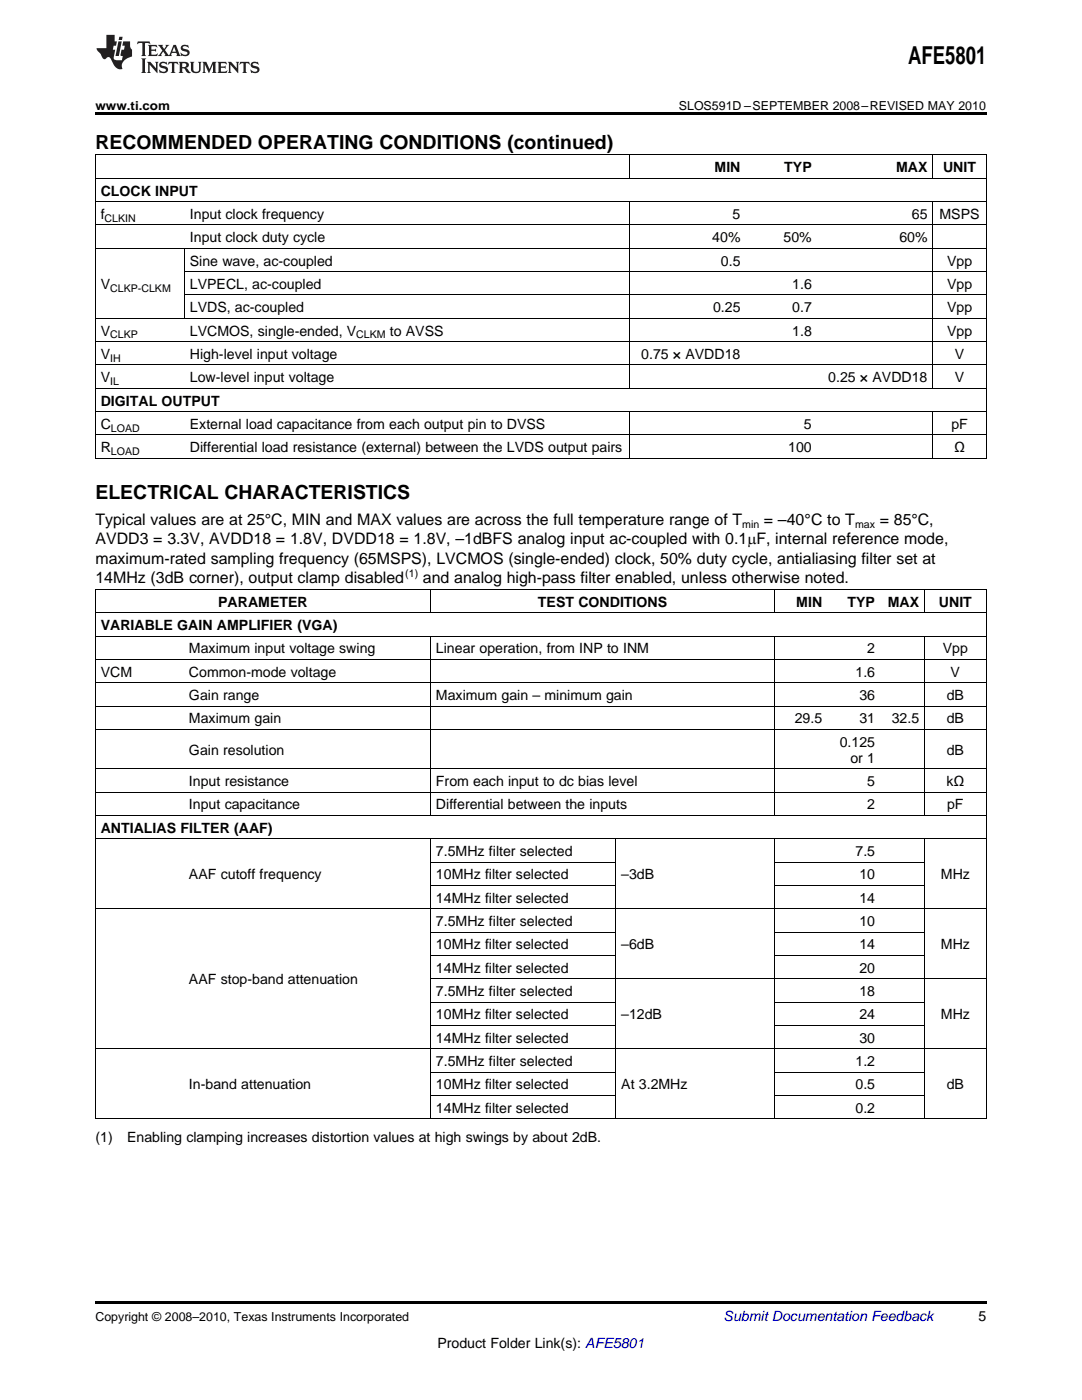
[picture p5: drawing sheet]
<svg xmlns="http://www.w3.org/2000/svg" width="216mm" height="279mm" viewBox="0 0 216 279" stroke-linecap="round" stroke-linejoin="round" font-family="sans-serif">
<defs><g id="words">
<text font-size="4.9" x="181.2" y="12.8">AFE5801</text>
<g font-size="3.9">
<text x="19" y="29.7">RECOMMENDED OPERATING CONDITIONS (continued)</text>
<text x="19" y="99.6">ELECTRICAL CHARACTERISTICS</text>
</g>
<g font-size="3.2">
<text x="19" y="104.8">Typical values are at 25°C, MIN and MAX values are across the full temperature range of T</text>
<text x="152.4" y="104.8">= –40°C to T</text>
<text x="175.6" y="104.8">= 85°C,</text>
<text x="19" y="108.7">AVDD3 = 3.3V, AVDD18 = 1.8V, DVDD18 = 1.8V, –1dBFS analog input ac-coupled with 0.1mF, internal reference mode,</text>
<text x="19" y="112.5">maximum-rated sampling frequency (65MSPS), LVCMOS (single-ended) clock, 50% duty cycle, antialiasing filter set at</text>
<text x="19" y="116.4">14MHz (3dB corner), output clamp disabled</text>
<text x="84.4" y="116.4">and analog high-pass filter enabled, unless otherwise noted.</text>
</g>
<g font-size="2.8">
<text x="142.6" y="34.4">MIN</text>
<text x="156.5" y="34.4">TYP</text>
<text x="178.8" y="34.4">MAX</text>
<text x="188.2" y="34.4">UNIT</text>
<text x="20.1" y="39">CLOCK INPUT</text>
<text x="20.1" y="43.7">f</text>
<text x="37.9" y="43.7">Input clock frequency</text>
<text x="146.2" y="43.7">5</text>
<text x="182" y="43.7">65</text>
<text x="187.5" y="43.7">MSPS</text>
<text x="37.9" y="48.3">Input clock duty cycle</text>
<text x="37.9" y="53">Sine wave, ac-coupled</text>
<text x="142.1" y="48.3">40%</text>
<text x="143.9" y="53">0.5</text>
<text x="156.4" y="48.3">50%</text>
<text x="179.5" y="48.3">60%</text>
<text x="189" y="53">Vpp</text>
<text x="20.1" y="57.6">V</text>
<text x="37.9" y="57.6">LVPECL, ac-coupled</text>
<text x="158.1" y="57.6">1.6</text>
<text x="189" y="57.6">Vpp</text>
<text x="37.9" y="62.3">LVDS, ac-coupled</text>
<text x="142.3" y="62.3">0.25</text>
<text x="158.1" y="62.3">0.7</text>
<text x="189" y="62.3">Vpp</text>
<text x="20.1" y="67">V</text>
<text x="20.1" y="71.6">V</text>
<text x="37.9" y="67">LVCMOS, single-ended, V</text>
<text x="37.9" y="71.6">High-level input voltage</text>
<text x="77.8" y="67">to AVSS</text>
<text x="128" y="71.6">0.75 × AVDD18</text>
<text x="158.1" y="67">1.8</text>
<text x="189" y="67">Vpp</text>
<text x="190.5" y="71.6">V</text>
<text x="20.1" y="76.3">V</text>
<text x="37.9" y="76.3">Low-level input voltage</text>
<text x="165.3" y="76.3">0.25 × AVDD18</text>
<text x="190.5" y="76.3">V</text>
<text x="20.1" y="80.9">DIGITAL OUTPUT</text>
<text x="20.1" y="85.6">C</text>
<text x="37.9" y="85.6">External load capacitance from each output pin to DVSS</text>
<text x="160.4" y="85.6">5</text>
<text x="189.8" y="85.6">pF</text>
<text x="20.1" y="90.2">R</text>
<text x="37.9" y="90.2">Differential load resistance (external) between the LVDS output pairs</text>
<text x="157.3" y="90.2">100</text>
<text x="190.4" y="90.2">Ω</text>
<text x="20.1" y="125.7">VARIABLE GAIN AMPLIFIER (VGA)</text>
<text x="43.5" y="121.1">PARAMETER</text>
<text x="107.4" y="121.1">TEST CONDITIONS</text>
<text x="158.9" y="121.1">MIN</text>
<text x="169.1" y="121.1">TYP</text>
<text x="177.2" y="121.1">MAX</text>
<text x="187.4" y="121.1">UNIT</text>
<text x="37.7" y="130.4">Maximum input voltage swing</text>
<text x="87" y="130.4">Linear operation, from INP to INM</text>
<text x="173" y="130.4">2</text>
<text x="188.1" y="130.4">Vpp</text>
<text x="20.1" y="135">VCM</text>
<text x="37.7" y="135">Common-mode voltage</text>
<text x="170.7" y="135">1.6</text>
<text x="189.7" y="135">V</text>
<text x="37.7" y="139.7">Gain range</text>
<text x="87" y="139.7">Maximum gain – minimum gain</text>
<text x="171.5" y="139.7">36</text>
<text x="188.9" y="139.7">dB</text>
<text x="37.7" y="144.4">Maximum gain</text>
<text x="158.6" y="144.4">29.5</text>
<text x="167.6" y="149">0.125</text>
<text x="171.5" y="144.4">31</text>
<text x="177.9" y="144.4">32.5</text>
<text x="188.9" y="144.4">dB</text>
<text x="37.7" y="150.6">Gain resolution</text>
<text x="169.7" y="152.2">or 1</text>
<text x="188.9" y="150.6">dB</text>
<text x="37.7" y="156.8">Input resistance</text>
<text x="37.7" y="161.5">Input capacitance</text>
<text x="87" y="156.8">From each input to dc bias level</text>
<text x="87" y="161.5">Differential between the inputs</text>
<text x="173" y="156.8">5</text>
<text x="173" y="161.5">2</text>
<text x="188.8" y="156.8">kΩ</text>
<text x="189" y="161.5">pF</text>
<text x="20.1" y="166.2">ANTIALIAS FILTER (AAF)</text>
<text x="87" y="170.8">7.5MHz filter selected</text>
<text x="170.7" y="170.8">7.5</text>
<text x="37.7" y="175.5">AAF cutoff frequency</text>
<text x="87" y="175.5">10MHz filter selected</text>
<text x="124" y="175.5">–3dB</text>
<text x="171.5" y="175.5">10</text>
<text x="187.7" y="175.5">MHz</text>
<text x="87" y="180.1">14MHz filter selected</text>
<text x="87" y="184.8">7.5MHz filter selected</text>
<text x="171.5" y="180.1">14</text>
<text x="171.5" y="184.8">10</text>
<text x="87" y="189.4">10MHz filter selected</text>
<text x="124" y="189.4">–6dB</text>
<text x="171.5" y="189.4">14</text>
<text x="187.7" y="189.4">MHz</text>
<text x="37.7" y="196.4">AAF stop-band attenuation</text>
<text x="87" y="194.1">14MHz filter selected</text>
<text x="171.5" y="194.1">20</text>
<text x="87" y="198.8">7.5MHz filter selected</text>
<text x="87" y="203.4">10MHz filter selected</text>
<text x="124" y="203.4">–12dB</text>
<text x="171.5" y="198.8">18</text>
<text x="171.5" y="203.4">24</text>
<text x="187.7" y="203.4">MHz</text>
<text x="87" y="208.1">14MHz filter selected</text>
<text x="171.5" y="208.1">30</text>
<text x="87" y="212.7">7.5MHz filter selected</text>
<text x="170.7" y="212.7">1.2</text>
<text x="37.7" y="217.4">In-band attenuation</text>
<text x="87" y="217.4">10MHz filter selected</text>
<text x="124" y="217.4">At 3.2MHz</text>
<text x="170.7" y="217.4">0.5</text>
<text x="188.9" y="217.4">dB</text>
<text x="19" y="227.9">(1)</text>
<text x="25.4" y="227.9">Enabling clamping increases distortion values at high swings by about 2dB.</text>
<text x="87" y="222">14MHz filter selected</text>
<text x="170.7" y="222">0.2</text>
<text x="195.3" y="263.6">5</text>
<text x="87.3" y="269">Product Folder Link(s): AFE5801</text>
</g>
<text font-size="2.8" fill="#0000c8" x="144.4" y="263.6">Submit Documentation Feedback</text>
<g font-size="2.5">
<text x="19" y="21.9">www.ti.com</text>
<text x="135.5" y="21.9">SLOS591D –SEPTEMBER 2008–REVISED MAY 2010</text>
<text x="19" y="263.6">Copyright © 2008–2010, Texas Instruments Incorporated</text>
</g>
<g font-size="2.1">
<text x="20.9" y="44.2">CLKIN</text>
<text x="22" y="58.2">CLKP-CLKM</text>
<text x="22" y="67.5">CLKP</text>
<text x="71.1" y="67.5">CLKM</text>
<text x="22" y="72.2">IH</text>
<text x="22" y="76.8">IL</text>
<text x="22.1" y="86.1">LOAD</text>
<text x="22.1" y="90.8">LOAD</text>
<text x="148.1" y="105.4">min</text>
<text x="170.6" y="105.4">max</text>
<text x="80.9" y="115.1">(1)</text>
</g>
</g></defs>
<g fill="#231f20">
<path d="M27.5 8.3l-.1 .5 .4-.2h.6v.1v2.1l-.2 .4h1l-.3-.4v-2.1l.1-.1h.5l.5 .2-.2-.5zM29.5 9l.2 .3v1.5l-.2 .4h1.8l.2-.6a1.04 1.04 0 0 1-1.3 .2v-.7h.6l.3 .2v-.6l-.3 .2h-.6v-.6l.8-.1 .4 .3-.2-.5zM31.5 9l.9 1.1-.9 1.1h.8l-.2-.2 .5-.7 .4 .7-.2 .2h1.5l-.1-.2 .1-.4h.9l.1 .4-.2 .2h1l-.3-.3-.7-1.9h-.5l-.9 2-.8-1 .9-1h-.8l.1 .3-.3 .5-.4-.6 .2-.2zM34.7 9.3l.4 1h-.7zM36.3 9.1a.63 .63 0 0 0-.2 .7 .63 .63 0 0 0 .6 .4l.6 .2 .1 .2a.75 .75 0 0 1-.7 .4 .75 .75 0 0 1-.6-.5l.1 .7 .1-.1a1.11 1.11 0 0 0 1.5-.6 1.13 1.13 0 0 0-1.2-.8l-.1-.4a1.04 1.04 0 0 1 1.2 .2l-.2-.5-.1 .1-.5-.2zM28.2 11.7l.2 .3v2.2l-.2 .4h1l-.3-.4v-2.2l.3-.3zM29.3 12.3l.3 .4v1.5l-.3 .4h.8l-.2-.4v-1.3l1.5 1.7v-1.9l.2-.4h-.7l.2 .4v.9l-1.1-1.3zM32 12.5a.62 .62 0 0 0-.2 .7 .62 .62 0 0 0 .6 .4l.6 .1 .1 .3a.76 .76 0 0 1-.7 .3 .76 .76 0 0 1-.6-.4l.1 .7 .1-.1a1.11 1.11 0 0 0 1.5-.6 1.13 1.13 0 0 0-1.2-.8l-.1-.4a1.04 1.04 0 0 1 1.2 .2l-.2-.6-.1 .1-.5-.1zM33.7 12.3l-.2 .7a.61 .61 0 0 1 .8-.4v1.6l-.2 .4h.9l-.2-.4v-1.6a.63 .63 0 0 1 .8 .4l-.2-.7zM35.6 12.3l.3 .4v1.5l-.3 .4h1l-.2-.2v-.8l.5 .2a.76 .76 0 0 0 1.2 .7l-1-1a.58 .58 0 0 0 .6-.5 .58 .58 0 0 0-.5-.6zM36.4 12.7l.1-.1a.45 .45 0 0 1 .5 .1 .45 .45 0 0 1 .1 .5l-.7 .2zM37.9 12.3l.2 .2a2.17 2.17 0 0 0 .3 1.9 .99 .99 0 0 0 1.6-.6v-1.1l.2-.4h-.7l.2 .2a1.92 1.92 0 0 1-.2 1.8 .6 .6 0 0 1-.9-.5v-1.1l.2-.4zM40.4 12.3l.2 .4v1.5l-.2 .4h.7l-.2-.4v-1.4l.8 1.8 .8-1.8v1.4l-.2 .4h.9l-.2-.4v-1.5l.2-.4h-.8l-.6 1.5-.6-1.5zM43.4 12.3l.2 .4v1.5l-.2 .4h1.8l.2-.6a1.04 1.04 0 0 1-1.3 .2v-.7h.5l.4 .2v-.6l-.4 .2h-.5v-.7h.8l.3 .3-.1-.6zM45.5 12.3l.2 .4v1.5l-.2 .4h.7l-.2-.4v-1.3l1.5 1.7v-1.9l.2-.4h-.7l.2 .4v.9l-1.1-1.3zM47.9 12.3l-.1 .7a.61 .61 0 0 1 .8-.4v1.6l-.3 .4h1l-.3-.4 .1-1.6a.63 .63 0 0 1 .7 .4l-.1-.7zM50.2 12.5a.62 .62 0 0 0-.2 .7 .62 .62 0 0 0 .6 .4l.6 .1 .2 .3a.76 .76 0 0 1-.8 .3 .76 .76 0 0 1-.6-.4l.1 .7 .2-.1a1.11 1.11 0 0 0 1.5-.6 1.13 1.13 0 0 0-1.3-.8l-.1-.4a1.04 1.04 0 0 1 1.2 .2l-.1-.6-.2 .1-.5-.1z"/>
<path d="M21.2 7v2.6h-1.9l.1 .4 .7 .9a.91 .91 0 0 0 1 .9 .56 .56 0 0 1 .5-.4 .56 .56 0 0 1 .5 .3l.4 .8a1.53 1.53 0 0 0 1.9 1.2 1.54 1.54 0 0 1 1-2.1l.9-.3v-1.4a1.52 1.52 0 0 1-.3-1.6h-1.4l-.2 .8h.5l-.2 .8h-.4l-.2 1v.2l.4 .1-.2 .8a1.93 1.93 0 0 1-1.6-.2l.3-1.9h-.5l.2-.8h.4l.2-.8h-.4v-1.3zM23.6 8.3l-.6 2.9h.7l.6-2.9zM23.8 7.3l-.1 .7h.6l.2-.7z"/>
</g>
<path d="M19 22.5h177.8v.5h-177.8zM19 259.7h177.8v.5h-177.8z" fill="#000"/>
<g fill="none" stroke="#000" stroke-width=".2">
<path d="M19 35.6h177.8M19 30.9h177.8M19.1 31v60.5M125.7 31v4.6M186.1 31v4.6M196.8 31v60.5M19 49.5h177.8M19 44.9h177.8M19 40.2h177.8M36.8 49.6v14M36.8 58.9h160M36.8 54.2h160"/>
<path d="M125.7 40.3v37.2M186.1 40.3v37.2M19 77.5h177.8M19 72.8h177.8M19 68.2h177.8M19 63.5h177.8M19 91.5h177.8M19 86.8h177.8M19 82.1h177.8M125.7 82.2v9.3M186.1 82.2v9.3M19 117.6h177.8"/>
<path d="M19.1 117.7v105.6M85.9 117.7v4.6M154.5 117.7v4.6M184.4 117.7v4.6M196.8 117.7v105.6M19 136.3h177.8M19 131.6h177.8M19 126.9h177.8M19 122.3h177.8M85.9 127v35.8M154.5 127v35.8M184.4 127v35.8"/>
<path d="M19 158.1h177.8M19 153.4h177.8M19 145.6h177.8M19 140.9h177.8M19 167.4h177.8M19 162.7h177.8M85.9 167.4v55.9M85.9 176.7h37M85.9 172h37M122.9 167.4v55.9M154.5 167.4v55.9M154.6 176.7h29.9"/>
<path d="M154.6 172h29.9M184.4 167.4v55.9M19 181.3h177.8M85.9 200h37M85.9 195.3h110.9M85.9 190.7h37M85.9 186h37M154.6 200h29.9M154.6 190.7h29.9M154.6 186h29.9M19 209.3h177.8M85.9 218.6h37"/>
<path d="M85.9 213.9h37M85.9 204.6h37M154.6 218.6h29.9M154.6 213.9h29.9M154.6 204.6h29.9M19 223.3h177.8"/>
</g>
<use href="#words"/>
</svg>
